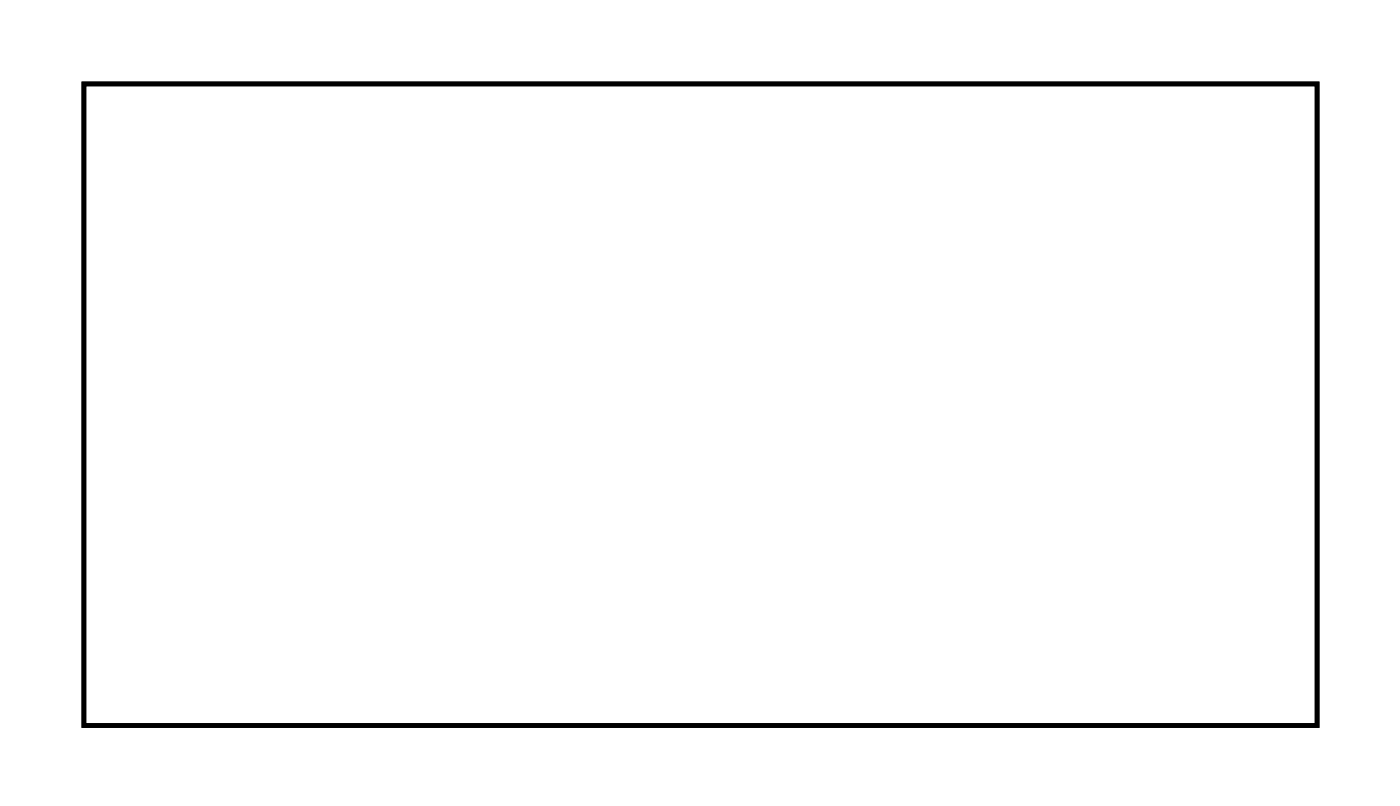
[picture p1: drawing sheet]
<svg xmlns="http://www.w3.org/2000/svg" width="61mm" height="35mm" viewBox="0 0 61 35" stroke-linecap="round" stroke-linejoin="round" font-family="sans-serif">
<path d="M3.6 3.6h53.5v27.8h-53.5z" fill="none" stroke="#000" stroke-width=".2"/>
<path d="M3.6 3.6h53.5v27.8h-53.5zM3.6 3.6v27.8h53.5v-27.8z" fill="#000"/>
<circle cx="7.6" cy="5.1" r=".74" fill="#fff"/>
<circle cx="7.6" cy="5.1" r=".74" fill="none" stroke="#fff" stroke-width=".76" stroke-linecap="butt"/>
<circle cx="10.2" cy="5.1" r=".74" fill="#fff"/>
<circle cx="10.2" cy="5.1" r=".74" fill="none" stroke="#fff" stroke-width=".76" stroke-linecap="butt"/>
<circle cx="12.7" cy="5.1" r=".74" fill="#fff"/>
<circle cx="12.7" cy="5.1" r=".74" fill="none" stroke="#fff" stroke-width=".76" stroke-linecap="butt"/>
<circle cx="15.3" cy="5.1" r=".74" fill="#fff"/>
<circle cx="15.3" cy="5.1" r=".74" fill="none" stroke="#fff" stroke-width=".76" stroke-linecap="butt"/>
<circle cx="17.8" cy="5.1" r=".74" fill="#fff"/>
<circle cx="17.8" cy="5.1" r=".74" fill="none" stroke="#fff" stroke-width=".76" stroke-linecap="butt"/>
<circle cx="20.3" cy="5.1" r=".74" fill="#fff"/>
<circle cx="20.3" cy="5.1" r=".74" fill="none" stroke="#fff" stroke-width=".76" stroke-linecap="butt"/>
<circle cx="22.9" cy="5.1" r=".74" fill="#fff"/>
<circle cx="22.9" cy="5.1" r=".74" fill="none" stroke="#fff" stroke-width=".76" stroke-linecap="butt"/>
<circle cx="25.4" cy="5.1" r=".74" fill="#fff"/>
<circle cx="25.4" cy="5.1" r=".74" fill="none" stroke="#fff" stroke-width=".76" stroke-linecap="butt"/>
<circle cx="28" cy="5.1" r=".74" fill="#fff"/>
<circle cx="28" cy="5.1" r=".74" fill="none" stroke="#fff" stroke-width=".76" stroke-linecap="butt"/>
<circle cx="30.5" cy="5.1" r=".74" fill="#fff"/>
<circle cx="30.5" cy="5.1" r=".74" fill="none" stroke="#fff" stroke-width=".76" stroke-linecap="butt"/>
<circle cx="33" cy="5.1" r=".74" fill="#fff"/>
<circle cx="33" cy="5.1" r=".74" fill="none" stroke="#fff" stroke-width=".76" stroke-linecap="butt"/>
<circle cx="35.6" cy="5.1" r=".74" fill="#fff"/>
<circle cx="35.6" cy="5.1" r=".74" fill="none" stroke="#fff" stroke-width=".76" stroke-linecap="butt"/>
<circle cx="38.1" cy="5.1" r=".74" fill="#fff"/>
<circle cx="38.1" cy="5.1" r=".74" fill="none" stroke="#fff" stroke-width=".76" stroke-linecap="butt"/>
<circle cx="40.7" cy="5.1" r=".74" fill="#fff"/>
<circle cx="40.7" cy="5.1" r=".74" fill="none" stroke="#fff" stroke-width=".76" stroke-linecap="butt"/>
<circle cx="43.2" cy="5.1" r=".74" fill="#fff"/>
<circle cx="43.2" cy="5.1" r=".74" fill="none" stroke="#fff" stroke-width=".76" stroke-linecap="butt"/>
<circle cx="45.7" cy="5.1" r=".74" fill="#fff"/>
<circle cx="45.7" cy="5.1" r=".74" fill="none" stroke="#fff" stroke-width=".76" stroke-linecap="butt"/>
<circle cx="48.3" cy="5.1" r=".74" fill="#fff"/>
<circle cx="48.3" cy="5.1" r=".74" fill="none" stroke="#fff" stroke-width=".76" stroke-linecap="butt"/>
<circle cx="50.8" cy="5.1" r=".74" fill="#fff"/>
<circle cx="50.8" cy="5.1" r=".74" fill="none" stroke="#fff" stroke-width=".76" stroke-linecap="butt"/>
<circle cx="53.4" cy="5.1" r=".74" fill="#fff"/>
<circle cx="53.4" cy="5.1" r=".74" fill="none" stroke="#fff" stroke-width=".76" stroke-linecap="butt"/>
<circle cx="7.6" cy="30.2" r=".74" fill="#fff"/>
<circle cx="7.6" cy="30.2" r=".74" fill="none" stroke="#fff" stroke-width=".76" stroke-linecap="butt"/>
<circle cx="10.2" cy="30.2" r=".74" fill="#fff"/>
<circle cx="10.2" cy="30.2" r=".74" fill="none" stroke="#fff" stroke-width=".76" stroke-linecap="butt"/>
<circle cx="12.7" cy="30.2" r=".74" fill="#fff"/>
<circle cx="12.7" cy="30.2" r=".74" fill="none" stroke="#fff" stroke-width=".76" stroke-linecap="butt"/>
<circle cx="15.3" cy="30.2" r=".74" fill="#fff"/>
<circle cx="15.3" cy="30.2" r=".74" fill="none" stroke="#fff" stroke-width=".76" stroke-linecap="butt"/>
<circle cx="17.8" cy="30.2" r=".74" fill="#fff"/>
<circle cx="17.8" cy="30.2" r=".74" fill="none" stroke="#fff" stroke-width=".76" stroke-linecap="butt"/>
<circle cx="20.3" cy="30.2" r=".74" fill="#fff"/>
<circle cx="20.3" cy="30.2" r=".74" fill="none" stroke="#fff" stroke-width=".76" stroke-linecap="butt"/>
<circle cx="22.9" cy="30.2" r=".74" fill="#fff"/>
<circle cx="22.9" cy="30.2" r=".74" fill="none" stroke="#fff" stroke-width=".76" stroke-linecap="butt"/>
<circle cx="25.4" cy="30.2" r=".74" fill="#fff"/>
<circle cx="25.4" cy="30.2" r=".74" fill="none" stroke="#fff" stroke-width=".76" stroke-linecap="butt"/>
<circle cx="28" cy="30.2" r=".74" fill="#fff"/>
<circle cx="28" cy="30.2" r=".74" fill="none" stroke="#fff" stroke-width=".76" stroke-linecap="butt"/>
<circle cx="30.5" cy="30.2" r=".74" fill="#fff"/>
<circle cx="30.5" cy="30.2" r=".74" fill="none" stroke="#fff" stroke-width=".76" stroke-linecap="butt"/>
<circle cx="33" cy="30.2" r=".74" fill="#fff"/>
<circle cx="33" cy="30.2" r=".74" fill="none" stroke="#fff" stroke-width=".76" stroke-linecap="butt"/>
<circle cx="35.6" cy="30.2" r=".74" fill="#fff"/>
<circle cx="35.6" cy="30.2" r=".74" fill="none" stroke="#fff" stroke-width=".76" stroke-linecap="butt"/>
<circle cx="38.1" cy="30.2" r=".74" fill="#fff"/>
<circle cx="38.1" cy="30.2" r=".74" fill="none" stroke="#fff" stroke-width=".76" stroke-linecap="butt"/>
<circle cx="40.7" cy="30.2" r=".74" fill="#fff"/>
<circle cx="40.7" cy="30.2" r=".74" fill="none" stroke="#fff" stroke-width=".76" stroke-linecap="butt"/>
<circle cx="43.2" cy="30.2" r=".74" fill="#fff"/>
<circle cx="43.2" cy="30.2" r=".74" fill="none" stroke="#fff" stroke-width=".76" stroke-linecap="butt"/>
<circle cx="45.7" cy="30.2" r=".74" fill="#fff"/>
<circle cx="45.7" cy="30.2" r=".74" fill="none" stroke="#fff" stroke-width=".76" stroke-linecap="butt"/>
<circle cx="48.3" cy="30.2" r=".74" fill="#fff"/>
<circle cx="48.3" cy="30.2" r=".74" fill="none" stroke="#fff" stroke-width=".76" stroke-linecap="butt"/>
<circle cx="50.8" cy="30.2" r=".74" fill="#fff"/>
<circle cx="50.8" cy="30.2" r=".74" fill="none" stroke="#fff" stroke-width=".76" stroke-linecap="butt"/>
<circle cx="53.4" cy="30.2" r=".74" fill="#fff"/>
<circle cx="53.4" cy="30.2" r=".74" fill="none" stroke="#fff" stroke-width=".76" stroke-linecap="butt"/>
<circle cx="30.5" cy="17.8" r=".74" fill="#fff"/>
<circle cx="30.5" cy="17.8" r=".74" fill="none" stroke="#fff" stroke-width=".76" stroke-linecap="butt"/>
<circle cx="30.5" cy="20.3" r=".74" fill="#fff"/>
<circle cx="30.5" cy="20.3" r=".74" fill="none" stroke="#fff" stroke-width=".76" stroke-linecap="butt"/>
<circle cx="30.5" cy="22.8" r=".74" fill="#fff"/>
<circle cx="30.5" cy="22.8" r=".74" fill="none" stroke="#fff" stroke-width=".76" stroke-linecap="butt"/>
<circle cx="30.5" cy="25.4" r=".74" fill="#fff"/>
<circle cx="30.5" cy="25.4" r=".74" fill="none" stroke="#fff" stroke-width=".76" stroke-linecap="butt"/>
<circle cx="12.7" cy="10.1" r=".74" fill="#fff"/>
<circle cx="12.7" cy="10.1" r=".74" fill="none" stroke="#fff" stroke-width=".76" stroke-linecap="butt"/>
<circle cx="12.7" cy="12.7" r=".74" fill="#fff"/>
<circle cx="12.7" cy="12.7" r=".74" fill="none" stroke="#fff" stroke-width=".76" stroke-linecap="butt"/>
<circle cx="12.7" cy="15.2" r=".74" fill="#fff"/>
<circle cx="12.7" cy="15.2" r=".74" fill="none" stroke="#fff" stroke-width=".76" stroke-linecap="butt"/>
<circle cx="12.7" cy="17.8" r=".74" fill="#fff"/>
<circle cx="12.7" cy="17.8" r=".74" fill="none" stroke="#fff" stroke-width=".76" stroke-linecap="butt"/>
</svg>
